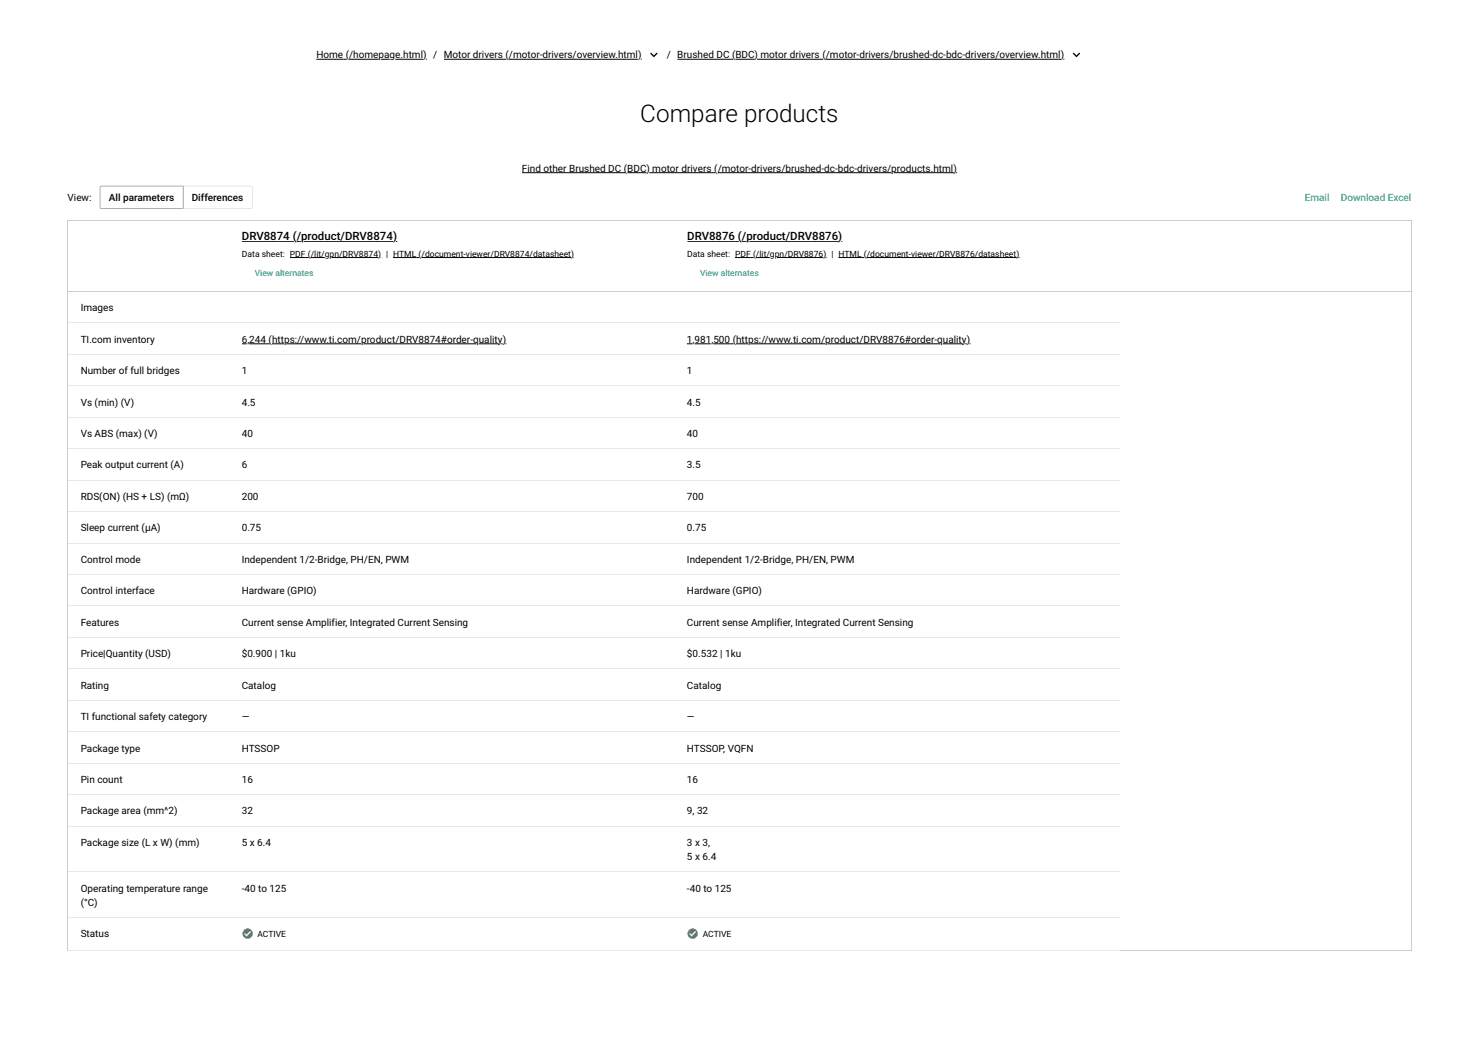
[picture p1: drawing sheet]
<svg xmlns="http://www.w3.org/2000/svg" width="420mm" height="297mm" viewBox="0 0 420 297" stroke-linecap="round" stroke-linejoin="round" font-family="sans-serif">
<defs><g id="words">
<text font-size="6.9" x="181.9" y="34.6">Compare products</text>
<g font-size="3.2">
<text x="68.7" y="68.2">DRV8874 (/product/DRV8874)</text>
<text x="195.2" y="68.2">DRV8876 (/product/DRV8876)</text>
</g>
<g font-size="2.8">
<text x="89.9" y="16.5">Home (/homepage.html) / Motor drivers (/motor-drivers/overview.html)</text>
<text x="189.4" y="16.5">/ Brushed DC (BDC) motor drivers (/motor-drivers/brushed-dc-bdc-drivers/overview.html)</text>
<text x="148.3" y="48.7">Find other Brushed DC (BDC) motor drivers (/motor-drivers/brushed-dc-bdc-drivers/products.html)</text>
<text x="19.2" y="57">View:</text>
<text x="30.9" y="57">All parameters</text>
<text x="54.5" y="57">Differences</text>
<text x="22.9" y="88.4">Images</text>
<text x="22.9" y="97.3">TI.com inventory</text>
<text x="68.7" y="97.3">6,244 (https://www.ti.com/product/DRV8874#order-quality)</text>
<text x="195.2" y="97.3">1,981,500 (https://www.ti.com/product/DRV8876#order-quality)</text>
<text x="22.9" y="106.2">Number of full bridges</text>
<text x="68.7" y="106.2">1</text>
<text x="195.2" y="106.2">1</text>
<text x="22.9" y="115.2">Vs (min) (V)</text>
<text x="68.7" y="115.2">4.5</text>
<text x="195.2" y="115.2">4.5</text>
<text x="22.9" y="124.1">Vs ABS (max) (V)</text>
<text x="68.7" y="124.1">40</text>
<text x="195.2" y="124.1">40</text>
<text x="22.9" y="133">Peak output current (A)</text>
<text x="68.7" y="133">6</text>
<text x="195.2" y="133">3.5</text>
<text x="22.9" y="142">RDS(ON) (HS + LS) (mΩ)</text>
<text x="68.7" y="142">200</text>
<text x="195.2" y="142">700</text>
<text x="22.9" y="150.9">Sleep current (µA)</text>
<text x="68.7" y="150.9">0.75</text>
<text x="195.2" y="150.9">0.75</text>
<text x="22.9" y="159.8">Control mode</text>
<text x="68.7" y="159.8">Independent 1/2-Bridge, PH/EN, PWM</text>
<text x="195.2" y="159.8">Independent 1/2-Bridge, PH/EN, PWM</text>
<text x="22.9" y="168.8">Control interface</text>
<text x="68.7" y="168.8">Hardware (GPIO)</text>
<text x="195.2" y="168.8">Hardware (GPIO)</text>
<text x="22.9" y="177.7">Features</text>
<text x="68.7" y="177.7">Current sense Amplifier, Integrated Current Sensing</text>
<text x="195.2" y="177.7">Current sense Amplifier, Integrated Current Sensing</text>
<text x="22.9" y="186.6">Price|Quantity (USD)</text>
<text x="68.7" y="186.6">$0.900 | 1ku</text>
<text x="195.2" y="186.6">$0.532 | 1ku</text>
<text x="22.9" y="195.6">Rating</text>
<text x="68.7" y="195.6">Catalog</text>
<text x="195.2" y="195.6">Catalog</text>
<text x="22.9" y="204.5">TI functional safety category</text>
<text x="68.7" y="204.5">—</text>
<text x="195.2" y="204.5">—</text>
<text x="22.9" y="213.4">Package type</text>
<text x="68.7" y="213.4">HTSSOP</text>
<text x="195.2" y="213.4">HTSSOP, VQFN</text>
<text x="22.9" y="222.4">Pin count</text>
<text x="68.7" y="222.4">16</text>
<text x="195.2" y="222.4">16</text>
<text x="22.9" y="231.3">Package area (mm^2)</text>
<text x="68.7" y="231.3">32</text>
<text x="195.2" y="231.3">9, 32</text>
<text x="22.9" y="240.2">Package size (L x W) (mm)</text>
<text x="68.7" y="240.2">5 x 6.4</text>
<text x="195.2" y="240.2">3 x 3,</text>
<text x="195.2" y="244.3">5 x 6.4</text>
<text x="22.9" y="253.2">Operating temperature range</text>
<text x="22.9" y="257.3">(°C)</text>
<text x="68.7" y="253.2">-40 to 125</text>
<text x="195.2" y="253.2">-40 to 125</text>
<text x="22.9" y="266.2">Status</text>
</g>
<g font-size="2.8" fill="#007c8c">
<text x="370.6" y="57">Email</text>
<text x="380.9" y="57">Download Excel</text>
</g>
<g font-size="2.4">
<text x="68.7" y="72.9">Data sheet: PDF (/lit/gpn/DRV8874) | HTML (/document-viewer/DRV8874/datasheet)</text>
<text x="195.2" y="72.9">Data sheet: PDF (/lit/gpn/DRV8876) | HTML (/document-viewer/DRV8876/datasheet)</text>
<text x="73.1" y="266.1">ACTIVE</text>
<text x="199.6" y="266.1">ACTIVE</text>
</g>
<g font-size="2.4" fill="#007c8c">
<text x="72.4" y="78.5">View alternates</text>
<text x="198.9" y="78.5">View alternates</text>
</g>
</g></defs>
<path d="M148.3 49h29.3M178.2 49h5.5M184.5 49h18.6M204 49h49.2M253.9 49h17.1M271.6 49h.3" fill="none" stroke="#000" stroke-width=".28"/>
<path d="M28.4 53l.4-.2h23.3v6.5h-23.3l-.4-.4zM28.5 53v5.9l.3 .2h23.2v-6.2z" fill="#555"/>
<path d="M51.9 52.8h19.6l.2 .4v5.9l-.4 .2h-19.4zM52 52.9v6.2l19.5-.1-.1-6.1z" fill="#ccc"/>
<path d="M19.2 62.6h381.6M19.3 62.6v207.5M400.9 62.5v207.4M19.3 82.7h381.5M19.3 270h381.7" fill="none" stroke="#ccc" stroke-width=".28"/>
<path d="M68.7 68.5h14.8M82.4 73.1h5.3M84.3 68.5h1.2M86.3 68.5h25.3M88.2 73.1h4.1M94.2 73.1h13.2M108.1 73.1h.2M111.6 73.1h7.5M112.5 68.5h.4M119.8 73.1h42.5M162.9 73.1h.2" fill="none" stroke="#000" stroke-width=".28"/>
<path d="M68.7 76.3h2.9v2.9h-2.9z" fill="#fff"/>
<path d="M195.3 68.5h14.6M208.8 73.1h5.3M210.7 68.5h1.4M212.9 68.5h25.3M214.8 73.1h3.9M220.7 73.1h13.2M234.5 73.1h.3M238.2 73.1h7.3M239 68.5h.3M246.2 73.1h42.6M289.4 73.1h.2" fill="none" stroke="#000" stroke-width=".28"/>
<path d="M195.2 76.3h2.9v2.9h-2.9z" fill="#fff"/>
<g fill="none" stroke="#e8e8e8" stroke-width=".28">
<path d="M19.3 91.7h298.6M19.3 100.6h45.7M19.3 109.5h45.7M19.3 118.5h45.7M19.3 127.4h45.7M19.3 136.3h45.7M19.3 145.3h45.7M19.3 154.2h45.7M19.3 163.1h45.7M19.3 172.1h45.7M19.3 181h45.7M19.3 189.9h45.7"/>
<path d="M19.3 198.9h45.7M19.3 207.8h45.7M19.3 216.7h45.7M19.3 225.7h45.7M19.3 234.6h45.7M19.3 247.6h45.7M19.3 260.6h45.7M19.3 269.9h45.7"/>
</g>
<g fill="#fff">
<path d="M68.7 85.5h3.6v3.7h-3.6z"/>
<path d="M195.2 85.5h3.6v3.7h-3.6z"/>
</g>
<g fill="none" stroke="#e8e8e8" stroke-width=".28">
<path d="M65.1 100.6h252.8M65.1 109.5h252.8M65.1 118.5h252.8M65.1 127.4h252.8M65.1 136.3h252.8M65.1 145.3h252.8M65.1 154.2h252.8M65.1 163.1h252.8M65.1 172.1h252.8M65.1 181h252.8M65.1 189.9h252.8M65.1 198.9h252.8"/>
<path d="M65.1 207.8h252.8M65.1 216.7h252.8M65.1 225.7h252.8M65.1 234.6h252.8M65.1 247.6h252.8M65.1 260.6h252.8M65.1 269.9h252.8"/>
</g>
<g fill="none" stroke="#000" stroke-width=".28">
<path d="M68.7 97.6h1.4M70.8 97.6h5.8M77.3 97.6h3.3M81.3 97.6h21.3M103.3 97.6h32M136 97.6h5.7M142.4 97.6h.4M143.6 97.6h.3M195.2 97.6h1.4M197.3 97.6h4.6M202.6 97.6h5.8M209.1 97.6h3.4"/>
<path d="M213.2 97.6h21.2M235.1 97.6h32.1M267.8 97.6h5.7M274.2 97.6h.4M275.4 97.6h.3"/>
</g>
<g fill="#4b5">
<path d="M68.9 265.1a1.49 1.49 0 0 0 2.9 0 1.49 1.49 0 0 0-2.9 0zM69.3 265.2l.3-.2 .5 .4 1-1 .2 .3-1.2 1.2z"/>
<path d="M195.3 265.1a1.5 1.5 0 0 0 3 0 1.5 1.5 0 0 0-3 0zM195.8 265.2l.2-.2 .5 .4 1-1 .2 .3-1.2 1.2z"/>
</g>
<g fill="none" stroke="#000" stroke-width=".28">
<path d="M89.9 16.8h8.6M99.2 16.8h8.4M108.3 16.8h2.4M112.3 16.8h7.9M121 16.8h.3M126.1 16.8h17.8M144.5 16.8h36.7M182 16.8h.3M192.4 16.8h15.9M209 16.8h5.4M215.1 16.8h18.8M234.5 16.8h66.9"/>
<path d="M302.1 16.8h.3"/>
</g>
<path d="M184.7 15.2l.3-.3 .7 .8 .8-.8 .3 .3-1 1.1zM304.7 15.2l.3-.3 .8 .8 .8-.8 .3 .3-1.1 1.1z" fill="#000"/>
<use href="#words"/>
</svg>
